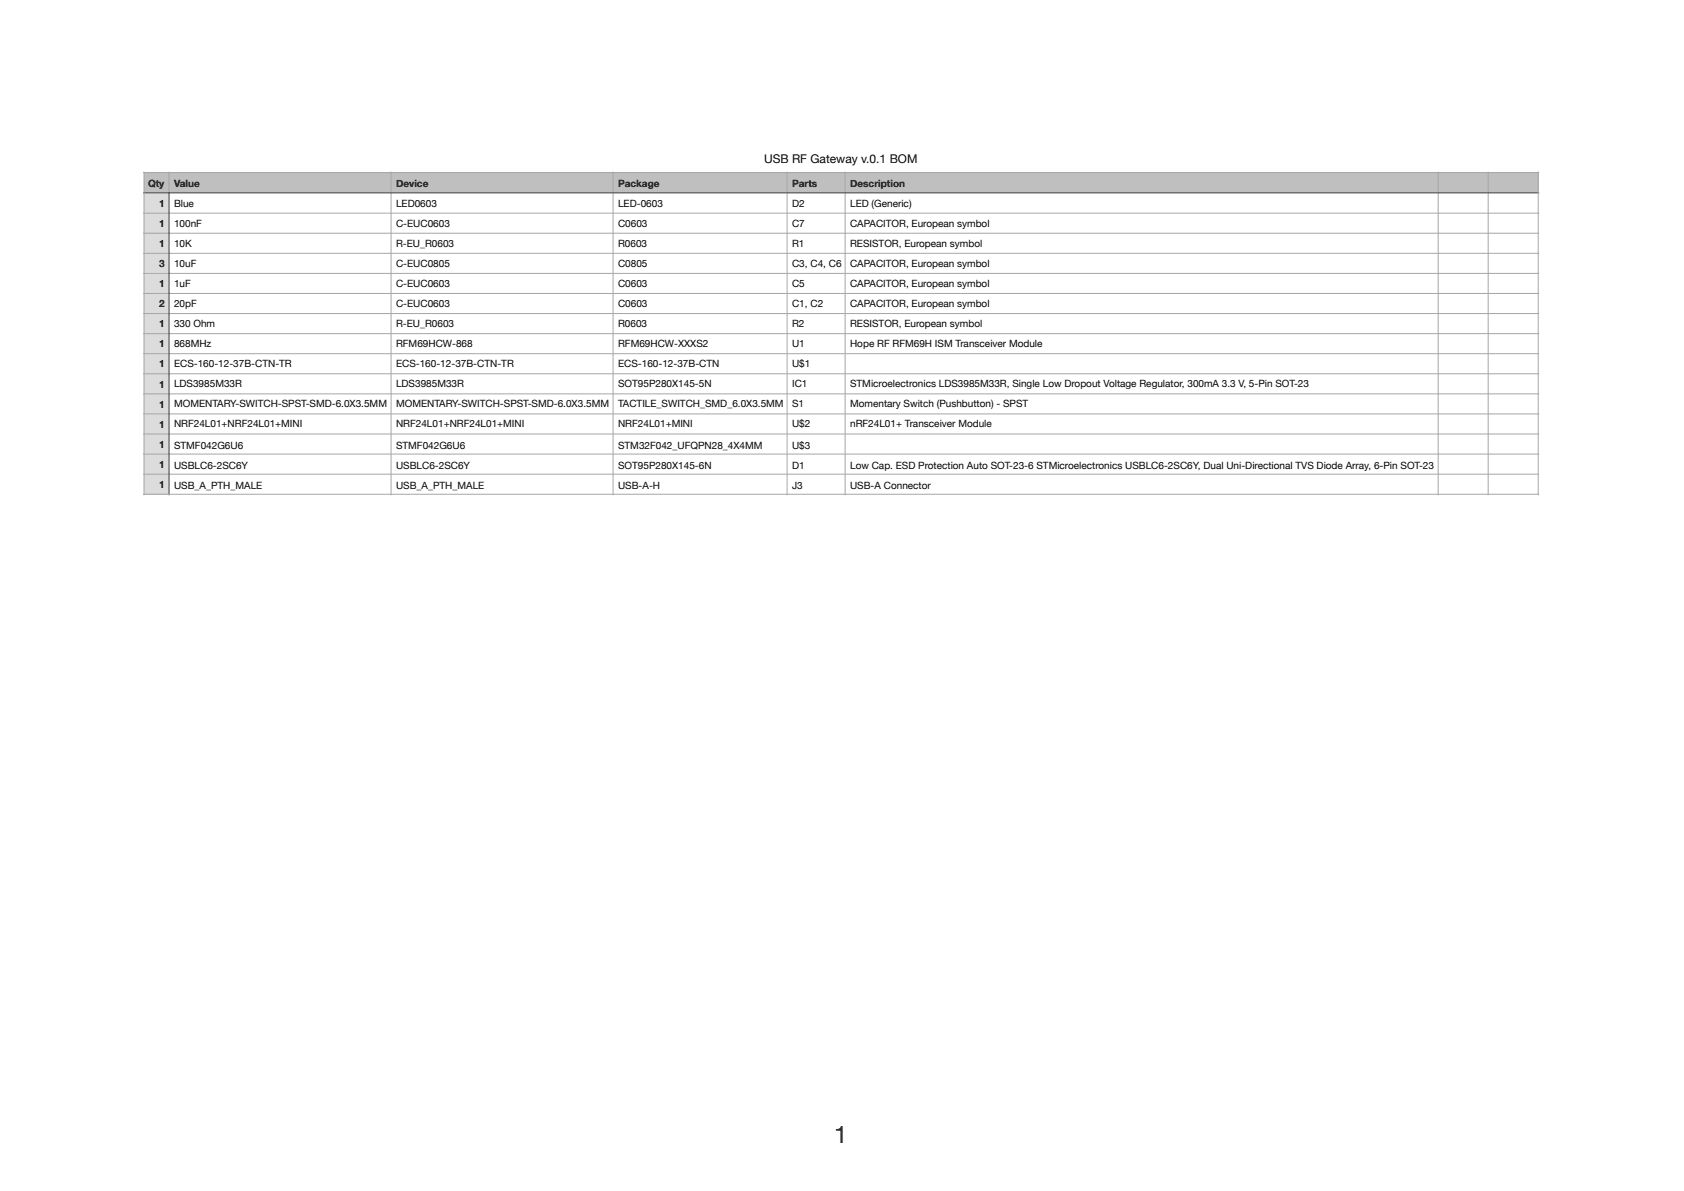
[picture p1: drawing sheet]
<svg xmlns="http://www.w3.org/2000/svg" width="297mm" height="210mm" viewBox="0 0 297 210" stroke-linecap="round" stroke-linejoin="round" font-family="sans-serif">
<defs><g id="words">
<text font-size="4.2" x="147.1" y="201.5">1</text>
<text font-size="2.1" x="134.8" y="28.7">USB RF Gateway v.0.1 BOM</text>
<g font-size="1.8">
<text x="26.1" y="32.9">Qty</text>
<text x="30.7" y="32.9">Value</text>
<text x="69.8" y="32.9">Device</text>
<text x="109" y="32.9">Package</text>
<text x="139.7" y="32.9">Parts</text>
<text x="149.9" y="32.9">Description</text>
<text x="28.1" y="36.5">1</text>
<text x="28.1" y="40">1</text>
<text x="30.7" y="36.4">Blue</text>
<text x="30.7" y="40">100nF</text>
<text x="69.8" y="36.4">LED0603</text>
<text x="69.8" y="40">C-EUC0603</text>
<text x="109" y="36.4">LED-0603</text>
<text x="109" y="40">C0603</text>
<text x="139.7" y="36.4">D2</text>
<text x="139.7" y="40">C7</text>
<text x="149.9" y="36.4">LED (Generic)</text>
<text x="149.9" y="40">CAPACITOR, European symbol</text>
<text x="28.1" y="43.5">1</text>
<text x="28.1" y="47.1">3</text>
<text x="30.7" y="43.5">10K</text>
<text x="30.7" y="47">10uF</text>
<text x="69.8" y="43.5">R-EU_R0603</text>
<text x="69.8" y="47">C-EUC0805</text>
<text x="109" y="43.5">R0603</text>
<text x="109" y="47">C0805</text>
<text x="139.7" y="43.5">R1</text>
<text x="139.7" y="47">C3, C4, C6</text>
<text x="149.9" y="43.5">RESISTOR, European symbol</text>
<text x="149.9" y="47">CAPACITOR, European symbol</text>
<text x="28.1" y="50.6">1</text>
<text x="30.7" y="50.5">1uF</text>
<text x="69.8" y="50.5">C-EUC0603</text>
<text x="109" y="50.5">C0603</text>
<text x="139.7" y="50.5">C5</text>
<text x="149.9" y="50.5">CAPACITOR, European symbol</text>
<text x="28.1" y="54.2">2</text>
<text x="28.1" y="57.7">1</text>
<text x="30.7" y="54.1">20pF</text>
<text x="30.7" y="57.6">330 Ohm</text>
<text x="69.8" y="54.1">C-EUC0603</text>
<text x="69.8" y="57.6">R-EU_R0603</text>
<text x="109" y="54.1">C0603</text>
<text x="109" y="57.6">R0603</text>
<text x="139.7" y="54.1">C1, C2</text>
<text x="139.7" y="57.6">R2</text>
<text x="149.9" y="54.1">CAPACITOR, European symbol</text>
<text x="149.9" y="57.6">RESISTOR, European symbol</text>
<text x="28.1" y="61.2">1</text>
<text x="28.1" y="64.8">1</text>
<text x="30.7" y="61.1">868MHz</text>
<text x="30.7" y="64.7">ECS-160-12-37B-CTN-TR</text>
<text x="69.8" y="61.1">RFM69HCW-868</text>
<text x="69.8" y="64.7">ECS-160-12-37B-CTN-TR</text>
<text x="109" y="61.1">RFM69HCW-XXXS2</text>
<text x="109" y="64.7">ECS-160-12-37B-CTN</text>
<text x="139.7" y="61.1">U1</text>
<text x="139.7" y="64.7">U$1</text>
<text x="149.9" y="61.1">Hope RF RFM69H ISM Transceiver Module</text>
<text x="28.1" y="68.3">1</text>
<text x="28.1" y="71.9">1</text>
<text x="30.7" y="68.2">LDS3985M33R</text>
<text x="30.7" y="71.7">MOMENTARY-SWITCH-SPST-SMD-6.0X3.5MM</text>
<text x="69.8" y="68.2">LDS3985M33R</text>
<text x="69.8" y="71.7">MOMENTARY-SWITCH-SPST-SMD-6.0X3.5MM</text>
<text x="109" y="68.2">SOT95P280X145-5N</text>
<text x="109" y="71.7">TACTILE_SWITCH_SMD_6.0X3.5MM</text>
<text x="139.7" y="68.2">IC1</text>
<text x="139.7" y="71.7">S1</text>
<text x="149.9" y="68.2">STMicroelectronics LDS3985M33R, Single Low Dropout Voltage Regulator, 300mA 3.3 V, 5-Pin SOT-23</text>
<text x="149.9" y="71.7">Momentary Switch (Pushbutton) - SPST</text>
<text x="28.1" y="75.4">1</text>
<text x="30.7" y="75.2">NRF24L01+NRF24L01+MINI</text>
<text x="69.8" y="75.2">NRF24L01+NRF24L01+MINI</text>
<text x="109" y="75.2">NRF24L01+MINI</text>
<text x="139.7" y="75.2">U$2</text>
<text x="149.9" y="75.2">nRF24L01+ Transceiver Module</text>
<text x="28.1" y="78.9">1</text>
<text x="28.1" y="82.5">1</text>
<text x="30.7" y="79.1">STMF042G6U6</text>
<text x="30.7" y="82.6">USBLC6-2SC6Y</text>
<text x="69.8" y="79.1">STMF042G6U6</text>
<text x="69.8" y="82.6">USBLC6-2SC6Y</text>
<text x="109" y="79.1">STM32F042_UFQPN28_4X4MM</text>
<text x="109" y="82.6">SOT95P280X145-6N</text>
<text x="139.7" y="79.1">U$3</text>
<text x="139.7" y="82.6">D1</text>
<text x="149.9" y="82.6">Low Cap. ESD Protection Auto SOT-23-6 STMicroelectronics USBLC6-2SC6Y, Dual Uni-Directional TVS Diode Array, 6-Pin SOT-23</text>
<text x="28.1" y="86">1</text>
<text x="30.7" y="86.2">USB_A_PTH_MALE</text>
<text x="69.8" y="86.2">USB_A_PTH_MALE</text>
<text x="109" y="86.2">USB-A-H</text>
<text x="139.7" y="86.2">J3</text>
<text x="149.9" y="86.2">USB-A Connector</text>
</g>
</g></defs>
<g fill="#bec0bf">
<path d="M25.4 30.4h4.4v3.6h-4.4z"/>
<path d="M29.8 30.4h39.2v3.6h-39.2z"/>
<path d="M69 30.4h39.1v3.6h-39.1z"/>
<path d="M108.1 30.4h30.7v3.6h-30.7z"/>
<path d="M138.8 30.4h10.2v3.6h-10.2z"/>
<path d="M149 30.4h104.6v3.6h-104.6z"/>
<path d="M253.6 30.4h8.9v3.6h-8.9z"/>
<path d="M262.5 30.4h8.8v3.6h-8.8z"/>
</g>
<g fill="#dcdcdc">
<path d="M25.4 34h4.4v3.6h-4.4z"/>
<path d="M25.4 37.6h4.4v3.5h-4.4z"/>
<path d="M25.4 41.1h4.4v3.6h-4.4z"/>
<path d="M25.4 44.7h4.4v3.5h-4.4z"/>
<path d="M25.4 48.2h4.4v3.5h-4.4z"/>
<path d="M25.4 51.7h4.4v3.6h-4.4z"/>
<path d="M25.4 55.3h4.4v3.5h-4.4z"/>
<path d="M25.4 58.8h4.4v3.6h-4.4z"/>
<path d="M25.4 62.4h4.4v3.5h-4.4z"/>
<path d="M25.4 65.9h4.4v3.5h-4.4z"/>
<path d="M25.4 69.4h4.4v3.6h-4.4z"/>
<path d="M25.4 73h4.4v3.5h-4.4z"/>
<path d="M25.4 76.5h4.4v3.6h-4.4z"/>
<path d="M25.4 80.1h4.4v3.5h-4.4z"/>
<path d="M25.4 83.6h4.4v3.5h-4.4z"/>
</g>
<g fill="none" stroke="#a6a6a6" stroke-width=".18">
<path d="M25.2 37.6h246.3M25.2 30.4h246.3M25.4 30.3v57M29.8 30.3v3.5M69 30.3v57M108.1 30.3v57M138.8 30.3v57M149 30.3v57M253.6 30.3v57M262.5 30.3v57M271.3 30.3v57M25.2 41.1h246.3"/>
<path d="M25.2 44.7h246.3M25.2 48.2h246.3M25.2 51.7h246.3M25.2 55.3h246.3M25.2 58.8h246.3M25.2 62.4h246.3M25.2 65.9h246.3M25.2 69.4h246.3M25.2 73h246.3M25.2 76.5h246.3M25.2 80.1h246.3M25.2 83.6h246.3"/>
<path d="M25.2 87.1h246.3"/>
</g>
<path d="M25.2 34h246.3M29.8 33.8v53.5" fill="none" stroke="#404040" stroke-width=".18"/>
<use href="#words"/>
</svg>
